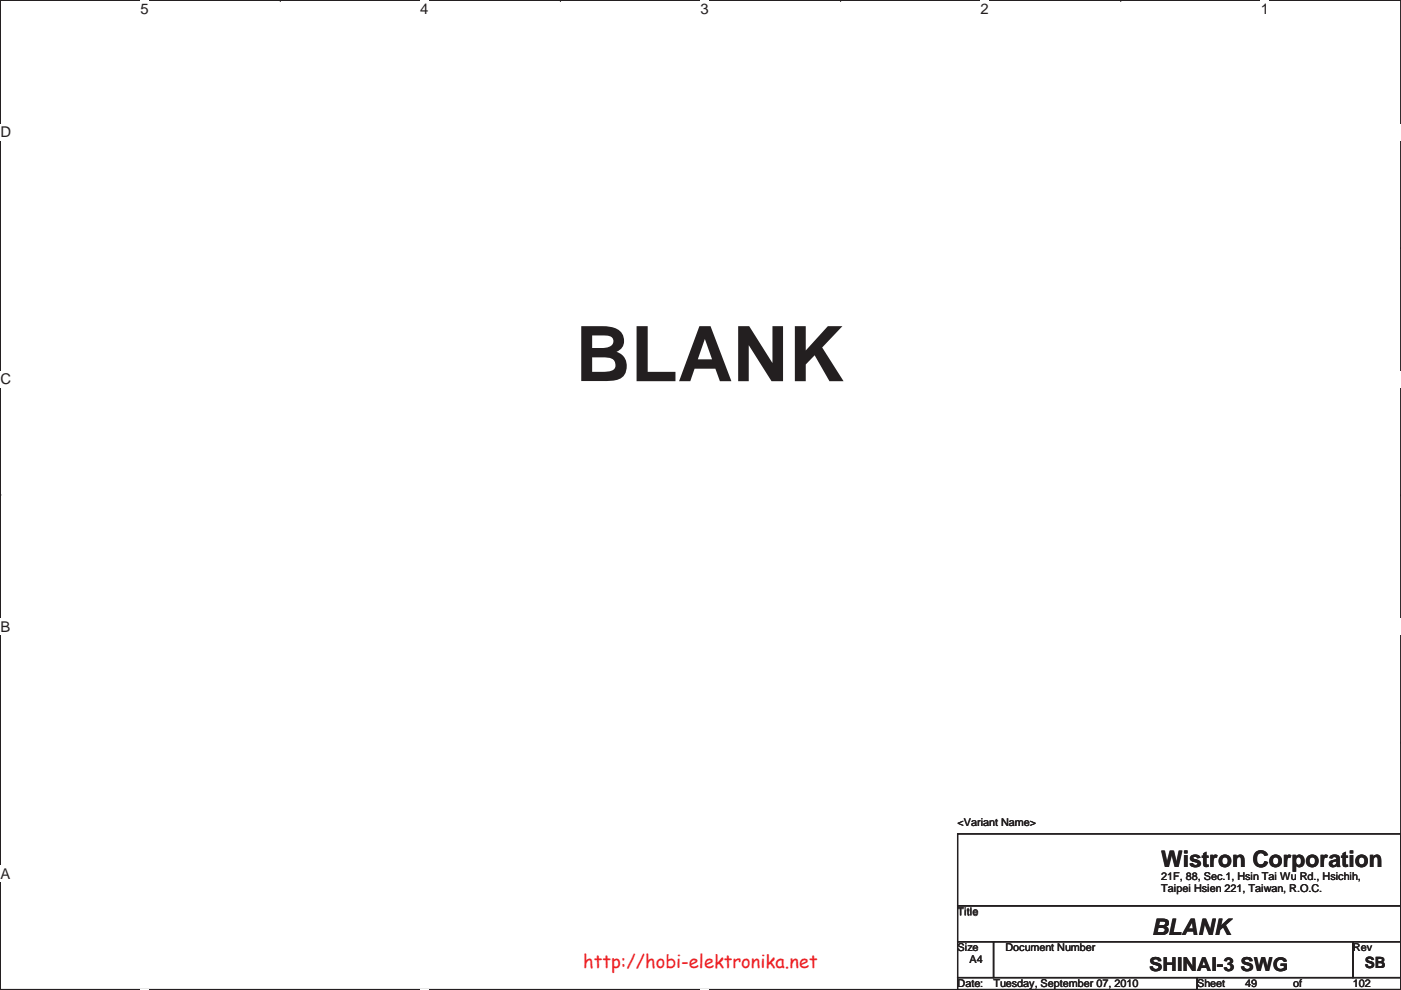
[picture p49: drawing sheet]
<svg xmlns="http://www.w3.org/2000/svg" width="297mm" height="210mm" viewBox="0 0 297 210" stroke-linecap="round" stroke-linejoin="round" font-family="sans-serif">
<defs><g id="words">
<text font-size="16.3" fill="#231f20" x="122" y="80.9">BLANK</text>
<g font-size="4.8" fill="#231f20">
<text x="246.2" y="183.9">Wistron Corporation</text>
<text x="244.2" y="198.3">BLANK</text>
</g>
<text font-size="4.1" fill="#231f20" x="243.7" y="206">SHINAI-3 SWG</text>
<text font-size="3.9" fill="#ed2024" x="123.7" y="205.2">http://hobi-elektronika.net</text>
<text font-size="3.3" fill="#231f20" x="289.4" y="205.4">SB</text>
<g font-size="3.1" fill="#231f20">
<text x="29.8" y="2.9">5</text>
<text x="89.1" y="2.9">4</text>
<text x="148.5" y="2.9">3</text>
<text x="207.9" y="2.9">2</text>
<text x="267.3" y="2.9">1</text>
<text x=".1" y="29.1">D</text>
<text x=".1" y="81.5">C</text>
<text x=".1" y="134">B</text>
<text x=".1" y="186.4">A</text>
</g>
<g font-size="2.3" fill="#231f20">
<text x="203" y="175.1">&lt;Variant Name&gt;</text>
<text x="246.2" y="186.6">21F, 88, Sec.1, Hsin Tai Wu Rd., Hsichih,</text>
<text x="246.2" y="189.2">Taipei Hsien 221, Taiwan, R.O.C.</text>
<text x="203" y="194.2">Title</text>
<text x="203" y="201.8">Size</text>
<text x="213.2" y="201.8">Document Number</text>
<text x="286.8" y="201.8">Rev</text>
<text x="203" y="209.4">Date:</text>
<text x="205.6" y="204.3">A4</text>
<text x="210.6" y="209.4">Tuesday, September 07, 2010</text>
<text x="253.8" y="209.4">Sheet</text>
<text x="264" y="209.4">49</text>
<text x="274.1" y="209.4">of</text>
<text x="286.8" y="209.4">102</text>
</g>
</g></defs>
<path d="M.1 .1h296.9v209.8h-296.9z" fill="none" stroke="#231f20" stroke-width=".25"/>
<g fill="#fff">
<path d="M29.8 .1h1.7v3.5h-1.7z"/>
<path d="M29.8 209.9h1.7z"/>
</g>
<path d="M59.4 .1h.1M59.4 209.9h.1" fill="none" stroke="#231f20" stroke-width=".25"/>
<g fill="#fff">
<path d="M89.1 .1h1.7v3.5h-1.7z"/>
<path d="M89.1 209.9h1.7z"/>
</g>
<path d="M118.8 .1h.1M118.8 209.9h.1" fill="none" stroke="#231f20" stroke-width=".25"/>
<g fill="#fff">
<path d="M148.5 .1h1.7v3.5h-1.7z"/>
<path d="M148.5 209.9h1.7z"/>
</g>
<path d="M178.2 .1h.1M178.2 209.9h.1" fill="none" stroke="#231f20" stroke-width=".25"/>
<g fill="#fff">
<path d="M207.9 .1h1.7v3.5h-1.7z"/>
<path d="M207.9 209.9h1.7z"/>
</g>
<path d="M237.6 .1h.1M237.6 209.9h.1" fill="none" stroke="#231f20" stroke-width=".25"/>
<g fill="#fff">
<path d="M267.3 .1h1.7v3.5h-1.7z"/>
<path d="M267.3 209.9h1.7z"/>
<path d="M.1 26.3h2.2v3.5h-2.2z"/>
<path d="M297 26.3v3.5z"/>
<path d="M.1 78.7h2.2v3.5h-2.2z"/>
<path d="M297 78.7v3.5z"/>
</g>
<path d="M.1 52.5h.1M297 52.5h.1" fill="none" stroke="#231f20" stroke-width=".25"/>
<g fill="#fff">
<path d="M.1 131.2h2.1v3.5h-2.1z"/>
<path d="M297 131.2v3.5z"/>
</g>
<path d="M.1 105h.1M297 105h.1" fill="none" stroke="#231f20" stroke-width=".25"/>
<path d="M.1 105h.1" fill="none" stroke="#231f20" stroke-width=".21"/>
<path d="M297 105h.1" fill="none" stroke="#231f20" stroke-width=".21"/>
<g fill="#fff">
<path d="M.1 183.6h2.1v3.5h-2.1z"/>
<path d="M297 183.6v3.5z"/>
</g>
<path d="M.1 157.4h.1M297 157.4h.1M203 176.9h94v15.2h-94zM203 192.1h94v7.6h-94zM203 199.7h7.6v7.6h-7.6zM210.6 199.7h76.2v7.6h-76.2zM286.8 199.7h10.2v7.6h-10.2zM203 207.3h50.8v2.6h-50.8zM253.8 207.3h43.2v2.6h-43.2z" fill="none" stroke="#231f20" stroke-width=".25"/>
<use href="#words"/>
</svg>
